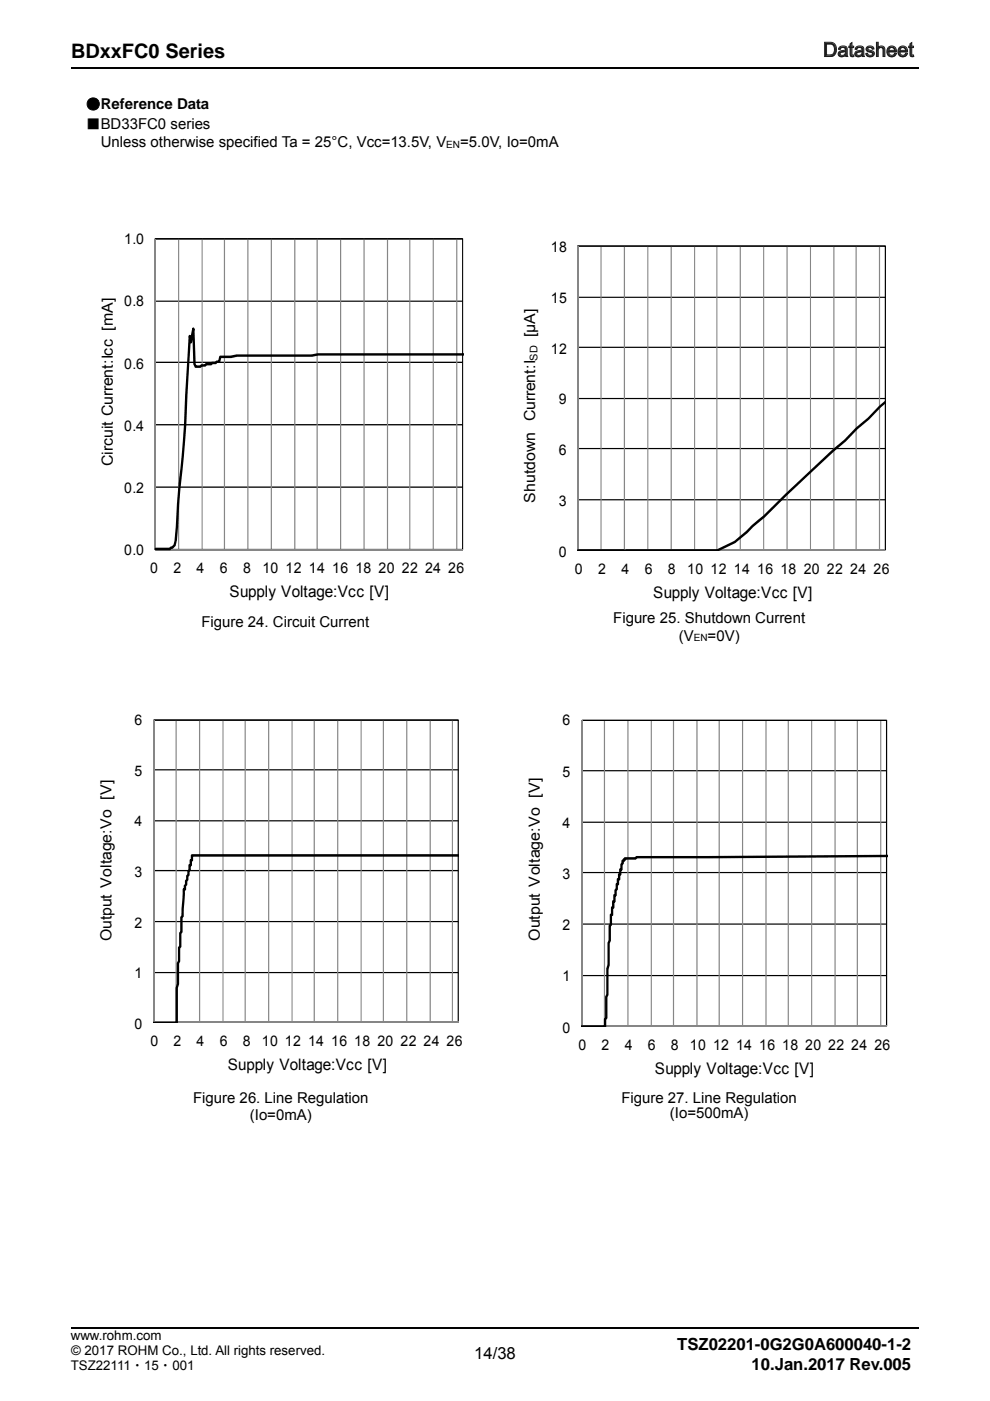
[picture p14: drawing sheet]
<svg xmlns="http://www.w3.org/2000/svg" width="210mm" height="297mm" viewBox="0 0 210 297" stroke-linecap="round" stroke-linejoin="round" font-family="sans-serif">
<defs><g id="words">
<text font-size="4.2" fill="#231f20" x="174.6" y="12">Datasheet</text>
<text font-size="4.2" x="15.1" y="12.2">BDxxFC0 Series</text>
<g font-size="3.5">
<text x="143.6" y="286.2">TSZ02201-0G2G0A600040-1-2</text>
<text x="100.6" y="288.2">14/38</text>
<text x="159.4" y="290.4">10.Jan.2017 Rev.005</text>
</g>
<g font-size="3.4">
<text x="48.7" y="126.5">Supply Voltage:Vcc [V]</text>
<text x="138.5" y="126.7">Supply Voltage:Vcc [V]</text>
<text x="48.3" y="226.9">Supply Voltage:Vcc [V]</text>
<text x="138.9" y="227.7">Supply Voltage:Vcc [V]</text>
</g>
<g font-size="3.2">
<text x="18.2" y="23.2">●Reference Data</text>
<text x="18.2" y="27.3">■BD33FC0 series</text>
<text x="21.4" y="31.2">Unless otherwise specified Ta = 25°C, Vcc=13.5V, V</text>
<text x="97.6" y="31.2">=5.0V, Io=0mA</text>
<text x="113.5" y="71.5" transform="rotate(-90 113.5 71.5)">[μA]</text>
<text x="113.5" y="89.2" transform="rotate(-90 113.5 89.2)">Current:I</text>
<text x="23.9" y="98.8" transform="rotate(-90 23.9 98.8)">Circuit Current:Icc [mA]</text>
<text x="113.5" y="106.6" transform="rotate(-90 113.5 106.6)">Shutdown</text>
<text x="42.7" y="132.9">Figure 24. Circuit Current</text>
<text x="130.1" y="132.2">Figure 25. Shutdown Current</text>
<text x="144" y="135.8">(V</text>
<text x="150.1" y="135.8">=0V)</text>
<text x="23.6" y="199.6" transform="rotate(-90 23.6 199.6)">Output Voltage:Vo [V]</text>
<text x="114.5" y="199.4" transform="rotate(-90 114.5 199.4)">Output Voltage:Vo [V]</text>
<text x="41" y="233.8">Figure 26. Line Regulation</text>
<text x="131.8" y="233.8">Figure 27. Line Regulation</text>
<text x="53" y="237.4">(Io=0mA)</text>
<text x="142.1" y="237.1">(Io=500mA)</text>
</g>
<g font-size="3.1">
<text x="26.4" y="51.8">1.0</text>
<text x="116.9" y="53.5">18</text>
<text x="26.4" y="64.9">0.8</text>
<text x="116.9" y="64.2">15</text>
<text x="116.9" y="75">12</text>
<text x="26.4" y="78.1">0.6</text>
<text x="118.5" y="85.7">9</text>
<text x="26.4" y="91.3">0.4</text>
<text x="118.5" y="96.5">6</text>
<text x="26.4" y="104.5">0.2</text>
<text x="118.5" y="107.2">3</text>
<text x="26.4" y="117.8">0.0</text>
<text x="118.5" y="118">0</text>
<text x="31.8" y="121.5">0</text>
<text x="36.8" y="121.5">2</text>
<text x="41.7" y="121.5">4</text>
<text x="46.6" y="121.5">6</text>
<text x="51.6" y="121.5">8</text>
<text x="55.6" y="121.5">10 12 14 16 18 20 22 24 26</text>
<text x="121.9" y="121.7">0</text>
<text x="126.9" y="121.7">2</text>
<text x="131.8" y="121.7">4</text>
<text x="136.7" y="121.7">6</text>
<text x="141.7" y="121.7">8</text>
<text x="145.8" y="121.7">10 12 14 16 18 20 22 24 26</text>
<text x="28.5" y="153.7">6</text>
<text x="119.3" y="153.8">6</text>
<text x="28.5" y="164.5">5</text>
<text x="119.3" y="164.6">5</text>
<text x="28.5" y="175.2">4</text>
<text x="119.3" y="175.5">4</text>
<text x="28.5" y="185.9">3</text>
<text x="119.3" y="186.4">3</text>
<text x="28.5" y="196.7">2</text>
<text x="119.3" y="197.2">2</text>
<text x="28.5" y="207.4">1</text>
<text x="119.3" y="208.1">1</text>
<text x="28.5" y="218.2">0</text>
<text x="31.9" y="221.9">0</text>
<text x="36.8" y="221.9">2</text>
<text x="41.7" y="221.9">4</text>
<text x="46.6" y="221.9">6</text>
<text x="51.5" y="221.9">8</text>
<text x="55.6" y="221.9">10 12 14 16 18 20 22 24 26</text>
<text x="119.3" y="218.9">0</text>
<text x="122.7" y="222.7">0</text>
<text x="127.6" y="222.7">2</text>
<text x="132.5" y="222.7">4</text>
<text x="137.4" y="222.7">6</text>
<text x="142.3" y="222.7">8</text>
<text x="146.3" y="222.7">10 12 14 16 18 20 22 24 26</text>
</g>
<g font-size="2.8">
<text x="15" y="284.2">www.rohm.com</text>
<text x="15.1" y="287.2">© 2017 ROHM Co., Ltd. All rights reserved.</text>
<text x="15" y="290.4">TSZ22111・15・001</text>
</g>
<text font-size="2.2" x="114" y="76.5" transform="rotate(-90 114 76.5)">SD</text>
<g font-size="2.1">
<text x="94.7" y="31.4">EN</text>
<text x="147.2" y="136">EN</text>
</g>
</g></defs>
<path d="M15 281.7h179.7" fill="none" stroke="#010202" stroke-width=".32"/>
<path d="M15 14.4h179.7" fill="none" stroke="#010202" stroke-width=".34"/>
<path d="M33 50.5h65v65.9h-65z" fill="#fff"/>
<path d="M32.9 103.1h65.2v.3h-65.2zM32.9 89.9h65.2v.3h-65.2zM32.9 76.7h65.2v.3h-65.2zM32.9 63.7h65.2v.3h-65.2zM32.9 50.5h65.2v.3h-65.2z" fill="#000"/>
<path d="M37.8 50.6h.2v65.9h-.2zM42.8 50.6h.2v65.9h-.2zM47.5 50.6h.2v65.9h-.2zM52.5 50.6h.2v65.9h-.2zM57.4 50.6h.3v65.9h-.3zM62.4 50.6h.3v65.9h-.3zM67.1 50.6h.3v65.9h-.3zM72.1 50.6h.3v65.9h-.3zM77.1 50.6h.2v65.9h-.2zM82.1 50.6h.2v65.9h-.2zM86.8 50.6h.2v65.9h-.2zM91.8 50.6h.2v65.9h-.2zM96.8 50.6h.2v65.9h-.2z" fill="#868686"/>
<g fill="#000">
<path d="M40.9 69.5l.1-.1 .3 .3 .2 7.5v-.1l.2 .5-.2-.1h1l-.2 .1 .3-.4h.9l-.2 .1 .4-.3h1h-.1l.3-.3h.8l-.1 .1 .3-.3 .6-.1-.3 .2 .3-1 .2-.2h2.3l1.2-.3h15.9l1.2-.2h31v-.3v.8h-30.9l-1.2 .2h-16l-1.2 .3h-2.3l.3-.2-.4 1.2-.6 .1 .2-.1-.5 .3h-.7l.2-.1-.4 .4h-1l.1-.1-.4 .3h-.7h.1l-.4 .3h-1l-.2-.1-.3-.7-.2-7.5h.5l-.6 2.9-.2 .2-.2-.2-.3-1.3h.5l-.5 8.3a341.7 341.7 0 0 1-2 27.2l-.5 7.8-.3 1.1-.5 .6-.4 .1 .1-.1-.4 .3h-3.1l-.1-.2 .2-.3h3l-.1 .1 .3-.3h.3h-.2l.6-.5-.1 .1 .2-1 .5-7.7a342 342 0 0 0 2-27.3l.5-8.3 .2-.2 .3 .2 .2 1.3h-.4z"/>
<path d="M32.8 50.5h65.4v66.1h-65.4zM32.9 50.8l.1-.2v65.9l-.1-.1h65.2l-.1 .1v-65.9l.1 .2z"/>
</g>
<path d="M32.9 50.6v65.9" fill="none" stroke="#868686" stroke-width=".25"/>
<path d="M32.9 116.5h65.2" fill="none" stroke="#868686" stroke-width=".28"/>
<path d="M122.6 52.3h65.3v64.4h-65.3z" fill="#fff"/>
<path d="M122.5 105.8h65.3v.3h-65.3zM122.5 95h65.3v.2h-65.3zM122.5 84.4h65.3v.2h-65.3zM122.5 73.5h65.3v.3h-65.3zM122.5 62.9h65.3v.3h-65.3zM122.5 52h65.3v.3h-65.3z" fill="#000"/>
<path d="M127.4 52.2h.2v64.4h-.2zM132.3 52.2h.3v64.4h-.3zM137.3 52.2h.2v64.4h-.2zM142.2 52.2h.3v64.4h-.3zM147.2 52.2h.2v64.4h-.2zM151.9 52.2h.3v64.4h-.3zM156.9 52.2h.2v64.4h-.2zM161.9 52.2h.2v64.4h-.2zM166.8 52.2h.3v64.4h-.3zM171.8 52.2h.2v64.4h-.2zM176.7 52.2h.3v64.4h-.3zM181.5 52.2h.2v64.4h-.2zM186.4 52.2h.3v64.4h-.3z" fill="#868686"/>
<g fill="#000">
<path d="M122.4 116.6l.2-.2h9.7l.4 .3h-.3l.4-.3h19.4l-.1 .1 3.7-1.8 6.1-5.4 4.7-4.7 10-9.3 2.5-2.1 2.4-2.5 2.5-2.1 2.5-2.6 1.5-2.1v-18.9v19.3l-1.2 2.1-2.5 2.6-2.4 2-2.5 2.6-2.5 2.1-5 4.6-9.6 9.4-6.3 5.4-3.7 1.6h-29.9z"/>
<path d="M122.4 52.1h65.5v64.6h-65.5zM122.5 52.3l.1-.1v64.4l-.1-.2h65.3l-.1 .2v-64.4l.1 .1z"/>
</g>
<path d="M122.5 52.2v64.4h65.3" fill="none" stroke="#868686" stroke-width=".25"/>
<path d="M32.5 152.5h64.8v64.4h-64.8z" fill="#fff"/>
<path d="M32.6 206.1h64.6v.2h-64.6zM32.6 195.3h64.6v.2h-64.6zM32.6 184.4h64.6v.3h-64.6zM32.6 173.9h64.6v.3h-64.6zM32.6 163.1h64.6v.2h-64.6zM32.6 152.5h64.6v.3h-64.6z" fill="#000"/>
<path d="M37.2 152.7h.3v64h-.3zM42.2 152.7h.3v64h-.3zM47.2 152.7h.2v64h-.2zM51.9 152.7h.2v64h-.2zM56.9 152.7h.2v64h-.2zM61.8 152.7h.3v64h-.3zM66.5 152.7h.3v64h-.3zM71.5 152.7h.3v64h-.3zM76.5 152.7h.2v64h-.2zM81.2 152.7h.2v64h-.2zM86.1 152.7h.3v64h-.3zM91.1 152.7h.3v64h-.3zM95.8 152.7h.3v64h-.3z" fill="#868686"/>
<g fill="#000">
<path d="M40.6 181.1h56.8v.5h-56.7l.3-.2-.1 1.2h-.4l.2-.2v1l-.1 .2-.4 .1 .3-.3v1l-.3 .5v-.2v.9l-.3 .3 .1-.2-.1 .9-.3 .3 .1-.1v.8l-.3 .4 .1-.2-.1 .9-.4 .1 .2-.2-.2 5.6-.3 .5v-.2v3.1l-.3 .4 .1-.2v2.9l-.3 .4v-.2v.8a4.6 4.6 0 0 1-.2 2.7v-.1v1.4a9.6 9.6 0 0 1-.3 3.8v7.4h-5.2v-.3h5l-.3 .3v-7.5l.3-.8v-4.3l.3-.7-.1 .2v-2.9l.4-.4-.1 .2v-2.9l.3-.4-.1 .2v-3.1l.3-.4v.1l.2-5.6 .1-.2 .4-.1-.2 .3v-.8l.3-.4-.1 .1v-.8l.3-.4v.2v-.9l.3-.3-.1 .2v-.9l.3-.3v.1v-1v-.2h.5l-.3 .2v-1.1l.5-.2-.2 .3z"/>
<path d="M32.6 152.6h64.7v64.2h-64.7zM32.8 152.7v64l-.2-.1h64.6l-.1 .1v-64l.1 .1h-64.6z"/>
</g>
<path d="M32.6 152.7v64h64.6" fill="none" stroke="#868686" stroke-width=".25"/>
<path d="M123.4 152.6h64.5v65h-64.5z" fill="#fff"/>
<path d="M123.5 206.7h64.5v.3h-64.5zM123.5 195.8h64.5v.2h-64.5zM123.5 184.9h64.5v.2h-64.5zM123.5 174.2h64.5v.3h-64.5zM123.5 163.3h64.5v.2h-64.5zM123.5 152.6h64.5v.3h-64.5z" fill="#000"/>
<path d="M128.1 152.7h.2v64.8h-.2zM133.1 152.7h.2v64.8h-.2zM138 152.7h.3v64.8h-.3zM142.7 152.7h.3v64.8h-.3zM147.7 152.7h.3v64.8h-.3zM152.4 152.7h.3v64.8h-.3zM157.4 152.7h.2v64.8h-.2zM162.3 152.7h.3v64.8h-.3zM167.1 152.7h.2v64.8h-.2zM172 152.7h.3v64.8h-.3zM177 152.7h.2v64.8h-.2zM181.7 152.7h.3v64.8h-.3zM186.7 152.7h.2v64.8h-.2z" fill="#868686"/>
<g fill="#000">
<path d="M132.4 181.8l2.4-.1-.2 .1 .4-.3 53.2-.3v.5l-53.2 .3 .2-.1-.4 .4h-2.3l.3-.3-.1 .4-.4 .1 .2-.2v.4l-.4 .1 .2-.3v.6l-.3 .4 .1-.2-.1 1.2-.4 .1 .2-.3v1.1l-.1 .2h-.4l.3-.2v1l-.2 .3h-.3l.2-.3v1.2l-.5 .1 .3-.2-.1 1.1-.3 .4 .1-.2v1l-.1 .2-.4 .1 .3-.3v1.3l-.1 .2-.4 .1 .2-.3v1.3l-.1 .2-.4 .1 .3-.3-.1 1.7-.4 .1 .2-.2v2l-.3 .5 .1-.2v.7a6.6 6.6 0 0 1-.3 3.1v-.2v1.6a11 11 0 0 1-.2 4v5.4l-.3 .6v-.1v4.4l-.3 .5 .1-.2v1.5l-5.3 .1 .1-.3h4.9l-.2 .2v-1.5l.3-.5-.1 .2v-4.4l.3-.6v.1v-2.6a10.4 10.4 0 0 1 .2-3.7v-4.7l.3-.6v.1v-3.1l.3-.4-.1 .1v-2l.2-.3h.3l-.2 .3v-1.6l.1-.2h.4l-.3 .2v-1.3l.1-.2 .4-.1-.2 .3v-1.3l.1-.2 .4-.1-.3 .3v-1l.3-.5v.2v-1.2l.5-.1-.3 .3v-1.1l.1-.2h.4l-.2 .2v-1.2l.5-.1-.3 .3 .1-1.2 .4-.1-.2 .2v-1.1l.3-.3-.1 .1 .1-.7h.4l-.2 .2 .1-.5h.3l-.2 .3z"/>
<path d="M123.4 152.6h64.7v65h-64.7zM123.6 152.7v64.8l-.1-.1h64.5l-.1 .1v-64.8l.1 .2h-64.5z"/>
</g>
<path d="M123.5 152.7v64.8h64.5" fill="none" stroke="#868686" stroke-width=".25"/>
<use href="#words"/>
</svg>
